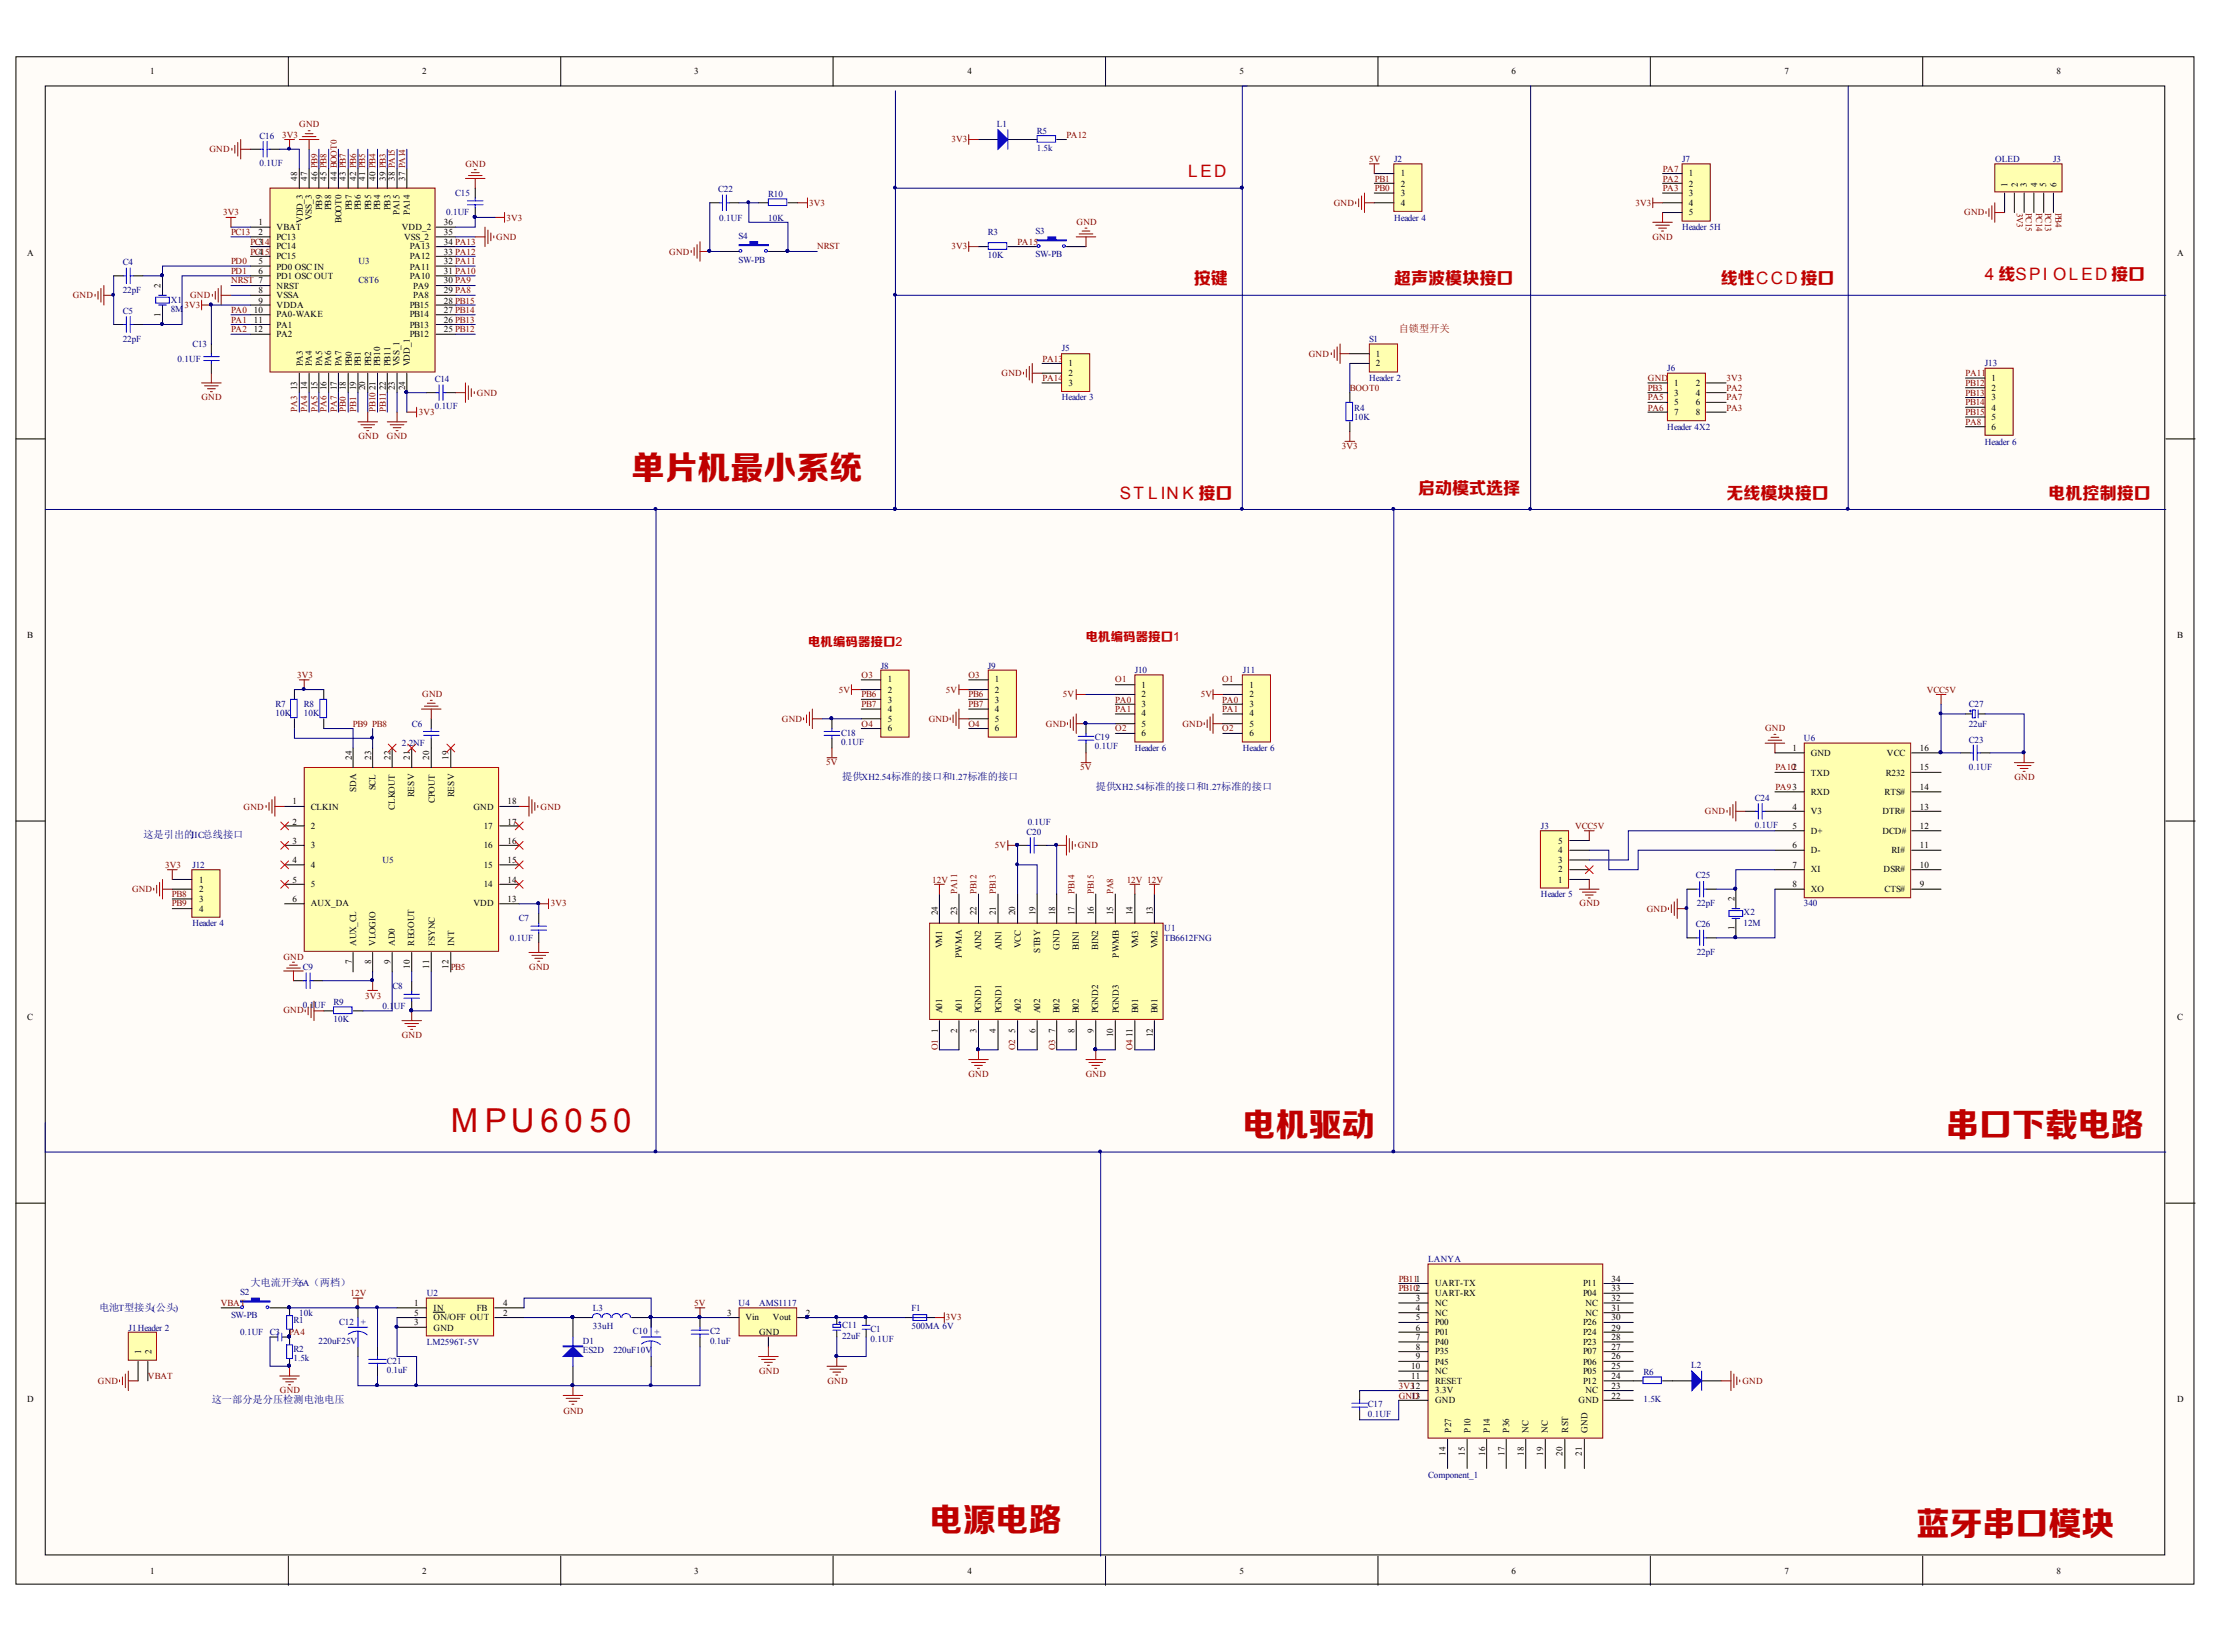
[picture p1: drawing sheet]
<svg xmlns="http://www.w3.org/2000/svg" width="274mm" height="204mm" viewBox="0 0 274 204" stroke-linecap="round" stroke-linejoin="round" font-family="sans-serif">
<defs><g id="words">
<g font-size="4.1" fill="#bf0000">
<text x="78" y="59.1">单片机最小系统</text>
<text x="55.7" y="139.8">M PU 60</text>
<text x="72.8" y="139.8">50</text>
<text x="153.5" y="140.3">电机驱动</text>
<text x="240.4" y="140.3">串口下载电路</text>
<text x="114.9" y="189.1">电源电路</text>
<text x="236.8" y="189.6">蓝牙串口模块</text>
</g>
<g font-size="2.1" fill="#bf0000">
<text x="146.8" y="21.9">L ED</text>
<text x="147.5" y="35.1">按键</text>
<text x="172.2" y="35.1">超声波模块接口</text>
<text x="212.6" y="35.1">线性CCD接口</text>
<text x="245.2" y="34.6">4 线SPI OL ED 接口</text>
<text x="138.3" y="61.7">ST L IN K 接口</text>
<text x="175.2" y="61">启动模式选择</text>
<text x="213.3" y="61.7">无线模块接口</text>
<text x="253.1" y="61.7">电机控制接口</text>
</g>
<g font-size="1.5" fill="#bf0000">
<text x="99.8" y="79.8">电机编码器接口2</text>
<text x="134.1" y="79.2">电机编码器接口1</text>
</g>
<text font-size="1.3" fill="#800000" x="172.8" y="41">自锁型开关</text>
<g font-size="1.3" fill="#000080">
<text x="104" y="96.4">提供</text>
<text x="135.4" y="97.6">提供</text>
<text x="17.7" y="103.5">这是引出的</text>
<text x="12.2" y="161.9">电池</text>
<text x="30.9" y="158.9">大电流开关</text>
<text x="26.2" y="173.3">这一部分是分压检测电池电压</text>
</g>
<g font-size="1.1">
<text x="18.6" y="9.1">1</text>
<text x="52.2" y="9.1">2</text>
<text x="85.8" y="9.1">3</text>
<text x="119.5" y="9.1">4</text>
<text x="153.1" y="9.1">5</text>
<text x="186.7" y="9.1">6</text>
<text x="220.5" y="9.1">7</text>
<text x="254.1" y="9.1">8</text>
<text x="36.7" y="22.3" transform="rotate(-90 36.7 22.3)">48</text>
<text x="38" y="22.3" transform="rotate(-90 38 22.3)">47</text>
<text x="39.2" y="22.3" transform="rotate(-90 39.2 22.3)">46 PB9</text>
<text x="40.4" y="22.3" transform="rotate(-90 40.4 22.3)">45 PB8</text>
<text x="41.6" y="22.3" transform="rotate(-90 41.6 22.3)">44 BOOT0</text>
<text x="42.7" y="22.3" transform="rotate(-90 42.7 22.3)">43 PB7</text>
<text x="44" y="22.3" transform="rotate(-90 44 22.3)">42 PB6</text>
<text x="45.1" y="22.3" transform="rotate(-90 45.1 22.3)">41 PB5</text>
<text x="46.4" y="22.3" transform="rotate(-90 46.4 22.3)">40 PB4</text>
<text x="47.7" y="22.3" transform="rotate(-90 47.7 22.3)">39 PB3</text>
<text x="48.8" y="22.3" transform="rotate(-90 48.8 22.3)">38 PA15</text>
<text x="50.1" y="22.3" transform="rotate(-90 50.1 22.3)">37 PA14</text>
<text x="173.1" y="21.8">1</text>
<text x="173.1" y="23">2</text>
<text x="208.6" y="21.8">1</text>
<text x="208.6" y="23">2</text>
<text x="248" y="23" transform="rotate(-90 248 23)">1</text>
<text x="249.3" y="23" transform="rotate(-90 249.3 23)">2</text>
<text x="250.4" y="23" transform="rotate(-90 250.4 23)">3</text>
<text x="251.7" y="23" transform="rotate(-90 251.7 23)">4</text>
<text x="252.8" y="23" transform="rotate(-90 252.8 23)">5</text>
<text x="254.1" y="23" transform="rotate(-90 254.1 23)">6</text>
<text x="31.9" y="27.8">1</text>
<text x="31.9" y="29.1">2</text>
<text x="34.2" y="28.4">VBAT</text>
<text x="34.2" y="29.6">PC13</text>
<text x="37.4" y="27.5" transform="rotate(-90 37.4 27.5)">VDD_3</text>
<text x="38.5" y="27.1" transform="rotate(-90 38.5 27.1)">VSS_3</text>
<text x="39.8" y="26" transform="rotate(-90 39.8 26)">PB9</text>
<text x="40.9" y="26" transform="rotate(-90 40.9 26)">PB8</text>
<text x="42.2" y="27.5" transform="rotate(-90 42.2 27.5)">BOOT0</text>
<text x="43.4" y="26" transform="rotate(-90 43.4 26)">PB7</text>
<text x="44.6" y="26" transform="rotate(-90 44.6 26)">PB6</text>
<text x="45.8" y="26" transform="rotate(-90 45.8 26)">PB5</text>
<text x="47" y="26" transform="rotate(-90 47 26)">PB4</text>
<text x="48.2" y="26" transform="rotate(-90 48.2 26)">PB3</text>
<text x="49.3" y="26.5" transform="rotate(-90 49.3 26.5)">PA15</text>
<text x="49.6" y="28.4">VDD_2</text>
<text x="49.9" y="29.6">VSS_2</text>
<text x="50.6" y="26.5" transform="rotate(-90 50.6 26.5)">PA14</text>
<text x="54.8" y="29.1">35</text>
<text x="54.8" y="27.8">36</text>
<text x="173.1" y="24.2">3</text>
<text x="173.1" y="25.4">4</text>
<text x="208.6" y="24.2">3</text>
<text x="208.6" y="25.4">4</text>
<text x="208.6" y="26.5">5</text>
<text x="3.4" y="31.6">A</text>
<text x="19.8" y="35.5" transform="rotate(-90 19.8 35.5)">2</text>
<text x="31.9" y="32.6">5</text>
<text x="31.9" y="33.9">6</text>
<text x="34.2" y="30.8">PC14</text>
<text x="34.2" y="32">PC15</text>
<text x="34.2" y="33.3">PD0 OSC IN</text>
<text x="34.2" y="34.4">PD1 OSC OUT</text>
<text x="34.2" y="35.7">NRST</text>
<text x="50.6" y="34.4">PA10</text>
<text x="50.6" y="33.3">PA11</text>
<text x="50.6" y="32">PA12</text>
<text x="50.6" y="30.8">PA13</text>
<text x="51" y="35.7">PA9</text>
<text x="54.8" y="35">30 PA9</text>
<text x="54.8" y="33.9">31 PA10</text>
<text x="54.8" y="32.6">32 PA11</text>
<text x="54.8" y="31.5">33 PA12</text>
<text x="54.8" y="30.2">34 PA13</text>
<text x="269" y="31.6">A</text>
<text x="19.8" y="39.2" transform="rotate(-90 19.8 39.2)">1</text>
<text x="31.4" y="38.6">10</text>
<text x="31.4" y="39.9">11</text>
<text x="31.4" y="41">12</text>
<text x="31.9" y="36.2">8</text>
<text x="31.9" y="37.5">9</text>
<text x="34.2" y="36.8">VSSA</text>
<text x="34.2" y="38.1">VDDA</text>
<text x="34.2" y="39.2">PA0-WAKE</text>
<text x="34.2" y="40.5">PA1</text>
<text x="34.2" y="41.6">PA2</text>
<text x="50.6" y="41.6">PB12</text>
<text x="50.6" y="40.5">PB13</text>
<text x="50.6" y="39.2">PB14</text>
<text x="50.6" y="38.1">PB15</text>
<text x="51" y="36.8">PA8</text>
<text x="54.8" y="41">25 PB12</text>
<text x="54.8" y="39.9">26 PB13</text>
<text x="54.8" y="38.6">27 PB14</text>
<text x="54.8" y="37.5">28 PB15</text>
<text x="54.8" y="36.2">29 PA8</text>
<text x="37.4" y="45.2" transform="rotate(-90 37.4 45.2)">PA3</text>
<text x="38.5" y="45.2" transform="rotate(-90 38.5 45.2)">PA4</text>
<text x="39.8" y="45.2" transform="rotate(-90 39.8 45.2)">PA5</text>
<text x="40.9" y="45.2" transform="rotate(-90 40.9 45.2)">PA6</text>
<text x="42.2" y="45.2" transform="rotate(-90 42.2 45.2)">PA7</text>
<text x="43.4" y="45.2" transform="rotate(-90 43.4 45.2)">PB0</text>
<text x="44.6" y="45.2" transform="rotate(-90 44.6 45.2)">PB1</text>
<text x="45.8" y="45.2" transform="rotate(-90 45.8 45.2)">PB2</text>
<text x="47" y="45.2" transform="rotate(-90 47 45.2)">PB10</text>
<text x="48.2" y="45.2" transform="rotate(-90 48.2 45.2)">PB11</text>
<text x="49.3" y="45.2" transform="rotate(-90 49.3 45.2)">VSS_1</text>
<text x="50.6" y="45.2" transform="rotate(-90 50.6 45.2)">VDD_1</text>
<text x="132" y="45.2">1</text>
<text x="132" y="46.5">2</text>
<text x="132" y="47.6">3</text>
<text x="170" y="44.1">1</text>
<text x="170" y="45.2">2</text>
<text x="206.8" y="47.6">1</text>
<text x="209.5" y="47.6">2</text>
<text x="246" y="47.1">1</text>
<text x="36.7" y="48.2" transform="rotate(-90 36.7 48.2)">13</text>
<text x="38" y="48.2" transform="rotate(-90 38 48.2)">14</text>
<text x="39.2" y="48.2" transform="rotate(-90 39.2 48.2)">15</text>
<text x="40.4" y="48.2" transform="rotate(-90 40.4 48.2)">16</text>
<text x="41.6" y="48.2" transform="rotate(-90 41.6 48.2)">17</text>
<text x="42.7" y="48.2" transform="rotate(-90 42.7 48.2)">18</text>
<text x="44" y="48.2" transform="rotate(-90 44 48.2)">19</text>
<text x="45.1" y="48.2" transform="rotate(-90 45.1 48.2)">20</text>
<text x="46.4" y="48.2" transform="rotate(-90 46.4 48.2)">21</text>
<text x="47.7" y="48.2" transform="rotate(-90 47.7 48.2)">22</text>
<text x="48.8" y="48.2" transform="rotate(-90 48.8 48.2)">23</text>
<text x="50.1" y="48.2" transform="rotate(-90 50.1 48.2)">24</text>
<text x="206.8" y="48.9">3</text>
<text x="206.8" y="50">5</text>
<text x="206.8" y="51.3">7</text>
<text x="209.5" y="48.9">4</text>
<text x="209.5" y="50">6</text>
<text x="209.5" y="51.3">8</text>
<text x="246" y="48.3">2</text>
<text x="246" y="49.4">3</text>
<text x="246" y="50.7">4</text>
<text x="246" y="51.8">5</text>
<text x="246" y="53.1">6</text>
<text x="3.4" y="78.8">B</text>
<text x="269" y="78.8">B</text>
<text x="109.7" y="84.3">1</text>
<text x="109.7" y="85.5">2</text>
<text x="109.7" y="86.8">3</text>
<text x="109.7" y="87.9">4</text>
<text x="109.7" y="89.2">5</text>
<text x="122.9" y="84.3">1</text>
<text x="122.9" y="85.5">2</text>
<text x="122.9" y="86.8">3</text>
<text x="122.9" y="87.9">4</text>
<text x="122.9" y="89.2">5</text>
<text x="141" y="85">1</text>
<text x="141" y="86.1">2</text>
<text x="141" y="87.4">3</text>
<text x="141" y="88.5">4</text>
<text x="141" y="89.8">5</text>
<text x="154.4" y="85">1</text>
<text x="154.4" y="86.1">2</text>
<text x="154.4" y="87.4">3</text>
<text x="154.4" y="88.5">4</text>
<text x="154.4" y="89.8">5</text>
<text x="43.4" y="93.8" transform="rotate(-90 43.4 93.8)">24</text>
<text x="45.8" y="93.8" transform="rotate(-90 45.8 93.8)">23</text>
<text x="48.2" y="93.8" transform="rotate(-90 48.2 93.8)">22</text>
<text x="50.6" y="93.8" transform="rotate(-90 50.6 93.8)">21</text>
<text x="53" y="93.8" transform="rotate(-90 53 93.8)">20</text>
<text x="55.4" y="93.8" transform="rotate(-90 55.4 93.8)">19</text>
<text x="109.7" y="90.3">6</text>
<text x="122.9" y="90.3">6</text>
<text x="141" y="90.9">6</text>
<text x="154.4" y="90.9">6</text>
<text x="221.4" y="92.7">1</text>
<text x="223.7" y="93.4">GND</text>
<text x="223.7" y="95.8">TXD</text>
<text x="233" y="95.8">R232</text>
<text x="233.1" y="93.4">VCC</text>
<text x="237.2" y="95.1">15</text>
<text x="237.2" y="92.7">16</text>
<text x="36.1" y="99.3">1</text>
<text x="36.1" y="101.8">2</text>
<text x="38.4" y="100">CLKIN</text>
<text x="44" y="97.8" transform="rotate(-90 44 97.8)">SDA</text>
<text x="46.4" y="97.6" transform="rotate(-90 46.4 97.6)">SCL</text>
<text x="48.8" y="100" transform="rotate(-90 48.8 100)">CLKOUT</text>
<text x="51.2" y="98.5" transform="rotate(-90 51.2 98.5)">RESV</text>
<text x="53.7" y="99.2" transform="rotate(-90 53.7 99.2)">CPOUT</text>
<text x="56.1" y="98.5" transform="rotate(-90 56.1 98.5)">RESV</text>
<text x="58.5" y="100">GND</text>
<text x="62.7" y="101.8">17</text>
<text x="62.7" y="99.3">18</text>
<text x="221.4" y="100">4</text>
<text x="223.7" y="98.2">RXD</text>
<text x="223.7" y="100.6">V3</text>
<text x="232.5" y="100.6">DTR#</text>
<text x="232.8" y="98.2">RTS#</text>
<text x="237.2" y="100">13</text>
<text x="237.2" y="97.6">14</text>
<text x="36.1" y="104.2">3</text>
<text x="36.1" y="106.6">4</text>
<text x="38.4" y="102.4">2</text>
<text x="38.4" y="104.8">3</text>
<text x="38.4" y="107.2">4</text>
<text x="59.8" y="107.2">15</text>
<text x="59.8" y="104.8">16</text>
<text x="59.8" y="102.4">17</text>
<text x="62.7" y="106.6">15</text>
<text x="62.7" y="104.2">16</text>
<text x="192.5" y="107.7">2</text>
<text x="192.5" y="106.6">3</text>
<text x="192.5" y="105.3">4</text>
<text x="192.5" y="104.2">5</text>
<text x="221.4" y="102.4">5</text>
<text x="221.4" y="104.8">6</text>
<text x="221.4" y="107.2">7</text>
<text x="223.7" y="103">D+</text>
<text x="223.7" y="105.3">D-</text>
<text x="223.7" y="107.7">XI</text>
<text x="232.5" y="103">DCD#</text>
<text x="232.7" y="107.7">DSR#</text>
<text x="233.7" y="105.3">RI#</text>
<text x="237.2" y="107.2">10</text>
<text x="237.2" y="104.8">11</text>
<text x="237.2" y="102.4">12</text>
<text x="24.6" y="109">1</text>
<text x="24.6" y="110.1">2</text>
<text x="24.6" y="111.4">3</text>
<text x="24.6" y="112.6">4</text>
<text x="36.1" y="109">5</text>
<text x="36.1" y="111.4">6</text>
<text x="38.4" y="109.6">5</text>
<text x="38.4" y="111.9">AUX_DA</text>
<text x="58.5" y="111.9">VDD</text>
<text x="59.8" y="109.6">14</text>
<text x="62.7" y="111.4">13</text>
<text x="62.7" y="109">14</text>
<text x="115.8" y="113.1" transform="rotate(-90 115.8 113.1)">24</text>
<text x="118.2" y="113.1" transform="rotate(-90 118.2 113.1)">23</text>
<text x="120.6" y="113.1" transform="rotate(-90 120.6 113.1)">22</text>
<text x="123" y="113.1" transform="rotate(-90 123 113.1)">21</text>
<text x="125.4" y="113.1" transform="rotate(-90 125.4 113.1)">20</text>
<text x="127.9" y="113.1" transform="rotate(-90 127.9 113.1)">19</text>
<text x="130.3" y="113.1" transform="rotate(-90 130.3 113.1)">18</text>
<text x="132.7" y="113.1" transform="rotate(-90 132.7 113.1)">17</text>
<text x="135.1" y="113.1" transform="rotate(-90 135.1 113.1)">16</text>
<text x="137.5" y="113.1" transform="rotate(-90 137.5 113.1)">15</text>
<text x="139.9" y="113.1" transform="rotate(-90 139.9 113.1)">14</text>
<text x="142.4" y="113.1" transform="rotate(-90 142.4 113.1)">13</text>
<text x="192.5" y="109">1</text>
<text x="214.3" y="111.2" transform="rotate(-90 214.3 111.2)">2</text>
<text x="221.4" y="109.6">8</text>
<text x="223.7" y="110.1">XO</text>
<text x="232.8" y="110.1">CTS#</text>
<text x="237.2" y="109.6">9</text>
<text x="43.4" y="119.1" transform="rotate(-90 43.4 119.1)">7</text>
<text x="44" y="116.9" transform="rotate(-90 44 116.9)">AUX_CL</text>
<text x="45.8" y="119.1" transform="rotate(-90 45.8 119.1)">8</text>
<text x="46.4" y="116.9" transform="rotate(-90 46.4 116.9)">VLOGIO</text>
<text x="48.2" y="119.1" transform="rotate(-90 48.2 119.1)">9</text>
<text x="48.8" y="116.9" transform="rotate(-90 48.8 116.9)">AD0</text>
<text x="50.6" y="119.7" transform="rotate(-90 50.6 119.7)">10</text>
<text x="51.2" y="116.9" transform="rotate(-90 51.2 116.9)">REGOUT</text>
<text x="53" y="119.7" transform="rotate(-90 53 119.7)">11</text>
<text x="53.7" y="116.9" transform="rotate(-90 53.7 116.9)">FSYNC</text>
<text x="55.4" y="119.7" transform="rotate(-90 55.4 119.7)">12</text>
<text x="56.1" y="116.9" transform="rotate(-90 56.1 116.9)">INT</text>
<text x="116.4" y="117.1" transform="rotate(-90 116.4 117.1)">VM1</text>
<text x="118.8" y="118.3" transform="rotate(-90 118.8 118.3)">PWMA</text>
<text x="121.2" y="117.3" transform="rotate(-90 121.2 117.3)">AIN2</text>
<text x="123.7" y="117.3" transform="rotate(-90 123.7 117.3)">AIN1</text>
<text x="126.1" y="117.1" transform="rotate(-90 126.1 117.1)">VCC</text>
<text x="128.5" y="117.7" transform="rotate(-90 128.5 117.7)">STBY</text>
<text x="130.9" y="117.3" transform="rotate(-90 130.9 117.3)">GND</text>
<text x="133.3" y="117.3" transform="rotate(-90 133.3 117.3)">BIN1</text>
<text x="135.7" y="117.3" transform="rotate(-90 135.7 117.3)">BIN2</text>
<text x="138.2" y="118.3" transform="rotate(-90 138.2 118.3)">PWMB</text>
<text x="140.6" y="117.1" transform="rotate(-90 140.6 117.1)">VM3</text>
<text x="143" y="117.1" transform="rotate(-90 143 117.1)">VM2</text>
<text x="214.3" y="114.9" transform="rotate(-90 214.3 114.9)">1</text>
<text x="3.4" y="126">C</text>
<text x="116.4" y="125.1" transform="rotate(-90 116.4 125.1)">A01</text>
<text x="118.8" y="125.1" transform="rotate(-90 118.8 125.1)">A01</text>
<text x="121.2" y="125.1" transform="rotate(-90 121.2 125.1)">PGND1</text>
<text x="123.7" y="125.1" transform="rotate(-90 123.7 125.1)">PGND1</text>
<text x="126.1" y="125.1" transform="rotate(-90 126.1 125.1)">A02</text>
<text x="128.5" y="125.1" transform="rotate(-90 128.5 125.1)">A02</text>
<text x="130.9" y="125.1" transform="rotate(-90 130.9 125.1)">B02</text>
<text x="133.3" y="125.1" transform="rotate(-90 133.3 125.1)">B02</text>
<text x="135.7" y="125.1" transform="rotate(-90 135.7 125.1)">PGND2</text>
<text x="138.2" y="125.1" transform="rotate(-90 138.2 125.1)">PGND3</text>
<text x="140.6" y="125.1" transform="rotate(-90 140.6 125.1)">B01</text>
<text x="143" y="125.1" transform="rotate(-90 143 125.1)">B01</text>
<text x="269" y="126">C</text>
<text x="115.8" y="127.5" transform="rotate(-90 115.8 127.5)">1</text>
<text x="118.2" y="127.5" transform="rotate(-90 118.2 127.5)">2</text>
<text x="120.6" y="127.5" transform="rotate(-90 120.6 127.5)">3</text>
<text x="123" y="127.5" transform="rotate(-90 123 127.5)">4</text>
<text x="125.4" y="127.5" transform="rotate(-90 125.4 127.5)">5</text>
<text x="127.9" y="127.5" transform="rotate(-90 127.9 127.5)">6</text>
<text x="130.3" y="127.5" transform="rotate(-90 130.3 127.5)">7</text>
<text x="132.7" y="127.5" transform="rotate(-90 132.7 127.5)">8</text>
<text x="135.1" y="127.5" transform="rotate(-90 135.1 127.5)">9</text>
<text x="137.5" y="128.1" transform="rotate(-90 137.5 128.1)">10</text>
<text x="139.9" y="128.1" transform="rotate(-90 139.9 128.1)">11</text>
<text x="142.4" y="128.1" transform="rotate(-90 142.4 128.1)">12</text>
<text x="51.2" y="161.2">1</text>
<text x="53.6" y="161.9">IN</text>
<text x="58.9" y="161.9">FB</text>
<text x="62.1" y="161.2">4</text>
<text x="174.9" y="160.7">3</text>
<text x="174.9" y="161.9">4</text>
<text x="177.3" y="158.9">UART-TX</text>
<text x="177.3" y="160.1">UART-RX</text>
<text x="177.3" y="161.2">NC</text>
<text x="195.6" y="160.1">P04</text>
<text x="195.6" y="158.9">P11</text>
<text x="195.8" y="161.2">NC</text>
<text x="199.1" y="161.9">31</text>
<text x="199.1" y="160.7">32</text>
<text x="199.1" y="159.4">33</text>
<text x="199.1" y="158.3">34</text>
<text x="17.4" y="167.3" transform="rotate(-90 17.4 167.3)">1</text>
<text x="18.7" y="167.3" transform="rotate(-90 18.7 167.3)">2</text>
<text x="51.2" y="162.5">5</text>
<text x="51.2" y="163.6">3</text>
<text x="53.6" y="163.1">ON/OFF OUT</text>
<text x="53.6" y="164.3">GND</text>
<text x="62.1" y="162.5">2</text>
<text x="89.8" y="162.5">3</text>
<text x="92.1" y="163.1">Vin</text>
<text x="93.8" y="164.9">GND</text>
<text x="95.5" y="163.1">Vout</text>
<text x="99.5" y="162.5">2</text>
<text x="174.9" y="163.1">5</text>
<text x="174.9" y="164.3">6</text>
<text x="174.9" y="165.5">7</text>
<text x="174.9" y="166.7">8</text>
<text x="174.9" y="167.8">9</text>
<text x="177.3" y="162.5">NC</text>
<text x="177.3" y="163.6">P00</text>
<text x="177.3" y="164.9">P01</text>
<text x="177.3" y="166.2">P40</text>
<text x="177.3" y="167.3">P35</text>
<text x="195.6" y="167.3">P07</text>
<text x="195.6" y="166.2">P23</text>
<text x="195.6" y="164.9">P24</text>
<text x="195.6" y="163.6">P26</text>
<text x="195.8" y="162.5">NC</text>
<text x="199.1" y="167.8">26</text>
<text x="199.1" y="166.7">27</text>
<text x="199.1" y="165.5">28</text>
<text x="199.1" y="164.3">29</text>
<text x="199.1" y="163.1">30</text>
<text x="3.4" y="173.2">D</text>
<text x="174.3" y="169.1">10</text>
<text x="174.3" y="170.4">11</text>
<text x="177.3" y="168.5">P45</text>
<text x="177.3" y="169.7">NC</text>
<text x="177.3" y="170.9">RESET</text>
<text x="177.3" y="172.1">3.3V</text>
<text x="177.3" y="173.3">GND</text>
<text x="195" y="173.3">GND</text>
<text x="195.6" y="170.9">P12</text>
<text x="195.6" y="169.7">P05</text>
<text x="195.6" y="168.5">P06</text>
<text x="195.8" y="172.1">NC</text>
<text x="199.1" y="172.8">22</text>
<text x="199.1" y="171.5">23</text>
<text x="199.1" y="170.4">24</text>
<text x="199.1" y="169.1">25</text>
<text x="269" y="173.2">D</text>
<text x="178.6" y="179.8" transform="rotate(-90 178.6 179.8)">14</text>
<text x="179.3" y="177" transform="rotate(-90 179.3 177)">P27</text>
<text x="180.9" y="179.8" transform="rotate(-90 180.9 179.8)">15</text>
<text x="181.6" y="177" transform="rotate(-90 181.6 177)">P10</text>
<text x="183.5" y="179.8" transform="rotate(-90 183.5 179.8)">16</text>
<text x="184" y="177" transform="rotate(-90 184 177)">P14</text>
<text x="185.9" y="179.8" transform="rotate(-90 185.9 179.8)">17</text>
<text x="186.4" y="177" transform="rotate(-90 186.4 177)">P36</text>
<text x="188.3" y="179.8" transform="rotate(-90 188.3 179.8)">18</text>
<text x="188.8" y="177" transform="rotate(-90 188.8 177)">NC</text>
<text x="190.6" y="179.8" transform="rotate(-90 190.6 179.8)">19</text>
<text x="191.2" y="177" transform="rotate(-90 191.2 177)">NC</text>
<text x="193" y="179.8" transform="rotate(-90 193 179.8)">20</text>
<text x="193.7" y="177" transform="rotate(-90 193.7 177)">RST</text>
<text x="195.4" y="179.8" transform="rotate(-90 195.4 179.8)">21</text>
<text x="196.1" y="177" transform="rotate(-90 196.1 177)">GND</text>
<text x="18.6" y="194.4">1</text>
<text x="52.2" y="194.4">2</text>
<text x="85.8" y="194.4">3</text>
<text x="119.5" y="194.4">4</text>
<text x="153.1" y="194.4">5</text>
<text x="186.7" y="194.4">6</text>
<text x="220.5" y="194.4">7</text>
<text x="254.1" y="194.4">8</text>
</g>
<g font-size="1.1" fill="#000080">
<text x="32.1" y="17.1">C16</text>
<text x="123.2" y="15.7">L1</text>
<text x="128.1" y="16.6">R5</text>
<text x="32.1" y="20.5">0.1UF</text>
<text x="88.7" y="23.7">C22</text>
<text x="128.1" y="18.7">1.5k</text>
<text x="172.2" y="19.9">J2</text>
<text x="207.8" y="19.9">J7</text>
<text x="246.5" y="19.9">OLED</text>
<text x="253.6" y="19.9">J3</text>
<text x="55.1" y="26.5">0.1UF</text>
<text x="56.2" y="24.2">C15</text>
<text x="88.9" y="27.3">0.1UF</text>
<text x="91.2" y="29.5">S4</text>
<text x="94.9" y="27.3">10K</text>
<text x="94.9" y="24.3">R10</text>
<text x="122" y="29.1">R3</text>
<text x="127.9" y="28.9">S3</text>
<text x="172.2" y="27.3">Header 4</text>
<text x="207.8" y="28.4">Header 5H</text>
<text x="15.2" y="32.7">C4</text>
<text x="44.3" y="32.6">U3</text>
<text x="44.3" y="35">C8T6</text>
<text x="91.2" y="32.4">SW-PB</text>
<text x="122" y="31.9">10K</text>
<text x="127.9" y="31.7">SW-PB</text>
<text x="15.2" y="36.2">22pF</text>
<text x="15.2" y="38.8">C5</text>
<text x="21.1" y="37.4">X1</text>
<text x="21.1" y="38.5">8M</text>
<text x="15.2" y="42.3">22pF</text>
<text x="21.9" y="44.7">0.1UF</text>
<text x="23.8" y="42.8">C13</text>
<text x="53.7" y="47.2">C14</text>
<text x="131.2" y="43.4">J5</text>
<text x="169.1" y="42.3">S1</text>
<text x="169.1" y="47.1">Header 2</text>
<text x="206" y="45.8">J6</text>
<text x="245.2" y="45.2">J13</text>
<text x="53.7" y="50.6">0.1UF</text>
<text x="131.2" y="49.4">Header 3</text>
<text x="167.3" y="51.8">10K</text>
<text x="167.3" y="50.7">R4</text>
<text x="206" y="53.1">Header 4X2</text>
<text x="245.2" y="54.9">Header 6</text>
<text x="108.8" y="82.6">J8</text>
<text x="122" y="82.6">J9</text>
<text x="140.2" y="83.2">J10</text>
<text x="153.5" y="83.2">J11</text>
<text x="34" y="88.5">10K</text>
<text x="34" y="87.4">R7</text>
<text x="37.5" y="88.5">10K</text>
<text x="37.5" y="87.4">R8</text>
<text x="50.9" y="89.8">C6</text>
<text x="243.2" y="89.8">22uF</text>
<text x="243.2" y="87.4">C27</text>
<text x="49.6" y="92.1">2.2NF</text>
<text x="103.9" y="92">0.1UF</text>
<text x="103.9" y="90.9">C18</text>
<text x="135.3" y="92.6">0.1UF</text>
<text x="135.3" y="91.4">C19</text>
<text x="140.2" y="92.7">Header 6</text>
<text x="153.5" y="92.7">Header 6</text>
<text x="222.8" y="91.6">U6</text>
<text x="243.2" y="95.1">0.1UF</text>
<text x="243.2" y="91.7">C23</text>
<text x="106.4" y="96.4">XH2.54标准的接口和1.27标准的接口</text>
<text x="127" y="101.8">0.1UF</text>
<text x="137.8" y="97.6">XH2.54标准的接口和1.27标准的接口</text>
<text x="216.8" y="98.9">C24</text>
<text x="23.6" y="103.5">IIC总线接口</text>
<text x="23.8" y="107.2">J12</text>
<text x="47.2" y="106.6">U5</text>
<text x="126.8" y="103.1">C20</text>
<text x="190.4" y="102.4">J3</text>
<text x="216.8" y="102.3">0.1UF</text>
<text x="64.1" y="113.8">C7</text>
<text x="190.4" y="110.8">Header 5</text>
<text x="209.5" y="108.4">C25</text>
<text x="209.6" y="111.9">22pF</text>
<text x="215.4" y="113.1">X2</text>
<text x="222.8" y="111.9">340</text>
<text x="23.8" y="114.3">Header 4</text>
<text x="37.4" y="119.8">C9</text>
<text x="63" y="116.2">0.1UF</text>
<text x="143.8" y="115">U1</text>
<text x="143.8" y="116.2">TB6612FNG</text>
<text x="209.5" y="114.5">C26</text>
<text x="209.6" y="118">22pF</text>
<text x="215.4" y="114.3">12M</text>
<text x="37.4" y="124.4">0.1UF</text>
<text x="41.2" y="124.2">R9</text>
<text x="47.2" y="124.6">0.1UF</text>
<text x="48.5" y="122.2">C8</text>
<text x="41.2" y="126.3">10K</text>
<text x="176.4" y="155.9">LANYA</text>
<text x="14.6" y="161.9">T型接头(公头)</text>
<text x="29.7" y="160">S2</text>
<text x="37" y="158.9">6A（两档）</text>
<text x="52.7" y="160.1">U2</text>
<text x="73.2" y="161.9">L3</text>
<text x="91.2" y="161.2">U4</text>
<text x="93.8" y="161.2">AMS1117</text>
<text x="112.6" y="161.9">F1</text>
<text x="15.9" y="164.3">J1Header 2</text>
<text x="28.5" y="162.8">SW-PB</text>
<text x="29.7" y="164.9">0.1UF C3</text>
<text x="36.3" y="163.3">R1</text>
<text x="36.3" y="167">R2</text>
<text x="37" y="162.5">10k</text>
<text x="39.4" y="166">220uF25V</text>
<text x="41.9" y="163.6">C12</text>
<text x="44.6" y="163.6">+</text>
<text x="52.7" y="166.2">LM2596T-5V</text>
<text x="72" y="166">D1</text>
<text x="72" y="167.1">ES2D</text>
<text x="73.2" y="164.2">33uH</text>
<text x="75.8" y="167.1">220uF10V</text>
<text x="78.2" y="164.8">C10</text>
<text x="80.8" y="164.9">+</text>
<text x="87.7" y="164.8">C2</text>
<text x="87.7" y="166">0.1uF</text>
<text x="104" y="165.3">22uF</text>
<text x="104" y="164.1">C11</text>
<text x="107.6" y="165.7">0.1UF</text>
<text x="107.6" y="164.5">C1</text>
<text x="112.6" y="164.2">500MA 6V</text>
<text x="36.3" y="168.1">1.5k</text>
<text x="47.8" y="168.4">C21</text>
<text x="47.8" y="169.5">0.1uF</text>
<text x="169" y="173.7">C17</text>
<text x="203" y="173.2">1.5K</text>
<text x="203" y="169.8">R6</text>
<text x="208.9" y="169">L2</text>
<text x="169" y="175">0.1UF</text>
<text x="176.4" y="182.6">Component_1</text>
</g>
<g font-size="1.1" fill="#800000">
<text x="34.9" y="17">3V3</text>
<text x="37" y="15.7">GND</text>
<text x="117.5" y="17.6">3V3</text>
<text x="131.7" y="17">PA12</text>
<text x="25.9" y="18.8">GND</text>
<text x="57.5" y="20.7">GND</text>
<text x="169.1" y="19.9">5V</text>
<text x="169.8" y="22.5">PB1</text>
<text x="169.8" y="23.6">PB0</text>
<text x="205.4" y="21.2">PA7</text>
<text x="205.4" y="22.5">PA2</text>
<text x="205.4" y="23.6">PA3</text>
<text x="27.6" y="26.5">3V3</text>
<text x="28.5" y="29.1">PC13</text>
<text x="61.3" y="29.6">GND</text>
<text x="62.6" y="27.3">3V3</text>
<text x="100" y="25.4">3V3</text>
<text x="133" y="27.8">GND</text>
<text x="164.8" y="25.4">GND</text>
<text x="202" y="25.4">3V3</text>
<text x="204.1" y="29.6">GND</text>
<text x="242.7" y="26.5">GND</text>
<text x="249.1" y="26.3" transform="rotate(90 249.1 26.3)">3V3</text>
<text x="250.3" y="26.3" transform="rotate(90 250.3 26.3)">PC15</text>
<text x="251.5" y="26.3" transform="rotate(90 251.5 26.3)">PC14</text>
<text x="252.6" y="26.3" transform="rotate(90 252.6 26.3)">PC13</text>
<text x="253.9" y="26.3" transform="rotate(90 253.9 26.3)">PB4</text>
<text x="28.5" y="32.6">PD0</text>
<text x="28.5" y="33.9">PD1</text>
<text x="28.5" y="35">NRST 7</text>
<text x="30.9" y="30.2">PC314</text>
<text x="30.9" y="31.5">PC415</text>
<text x="82.7" y="31.5">GND</text>
<text x="100.9" y="30.8">NRST</text>
<text x="117.5" y="30.8">3V3</text>
<text x="125.7" y="30.2">PA15</text>
<text x="9" y="36.8">GND</text>
<text x="22.8" y="38.1">3V3</text>
<text x="23.5" y="36.8">GND</text>
<text x="28.5" y="38.6">PA0</text>
<text x="28.5" y="39.9">PA1</text>
<text x="28.5" y="41">PA2</text>
<text x="123.7" y="46.5">GND</text>
<text x="128.8" y="47.1">PA14</text>
<text x="128.8" y="44.7">PA13</text>
<text x="161.7" y="44.1">GND</text>
<text x="203.6" y="47.1">GND</text>
<text x="213.3" y="47.1">3V3</text>
<text x="242.8" y="46.5">PA11</text>
<text x="242.8" y="47.6">PB12</text>
<text x="24.9" y="49.4">GND</text>
<text x="36.7" y="50.8" transform="rotate(-90 36.7 50.8)">PA3</text>
<text x="38" y="50.8" transform="rotate(-90 38 50.8)">PA4</text>
<text x="39.2" y="50.8" transform="rotate(-90 39.2 50.8)">PA5</text>
<text x="40.4" y="50.8" transform="rotate(-90 40.4 50.8)">PA6</text>
<text x="41.6" y="50.8" transform="rotate(-90 41.6 50.8)">PA7</text>
<text x="42.7" y="50.8" transform="rotate(-90 42.7 50.8)">PB0</text>
<text x="44" y="50.8" transform="rotate(-90 44 50.8)">PB1</text>
<text x="46.4" y="50.8" transform="rotate(-90 46.4 50.8)">PB10</text>
<text x="47.7" y="50.8" transform="rotate(-90 47.7 50.8)">PB11</text>
<text x="51.7" y="51.3">3V3</text>
<text x="58.9" y="48.9">GND</text>
<text x="166.7" y="48.3">BOOT0</text>
<text x="203.6" y="49.4">PA5</text>
<text x="203.6" y="50.7">PA6</text>
<text x="203.6" y="48.3">PB3</text>
<text x="213.3" y="49.4">PA7</text>
<text x="213.3" y="48.3">PA2</text>
<text x="213.3" y="50.7">PA3</text>
<text x="242.8" y="51.3">PB15</text>
<text x="242.8" y="50">PB14</text>
<text x="242.8" y="48.9">PB13</text>
<text x="242.8" y="52.5">PA8</text>
<text x="44.3" y="54.2">GND</text>
<text x="47.8" y="54.2">GND</text>
<text x="165.8" y="55.5">3V3</text>
<text x="36.7" y="83.7">3V3</text>
<text x="106.4" y="83.7">O3</text>
<text x="119.6" y="83.7">O3</text>
<text x="43.6" y="89.8">PB9 PB8</text>
<text x="52.2" y="86.1">GND</text>
<text x="96.6" y="89.2">GND</text>
<text x="103.6" y="85.5">5V</text>
<text x="106.4" y="89.8">O4</text>
<text x="106.4" y="86.1">PB6</text>
<text x="106.4" y="87.4">PB7</text>
<text x="114.7" y="89.2">GND</text>
<text x="116.8" y="85.5">5V</text>
<text x="119.6" y="86.1">PB6</text>
<text x="119.6" y="87.4">PB7</text>
<text x="119.6" y="89.8">O4</text>
<text x="129.2" y="89.8">GND</text>
<text x="131.3" y="86.1">5V</text>
<text x="137.8" y="86.8">PA0</text>
<text x="137.8" y="87.9">PA1</text>
<text x="137.8" y="84.3">O1</text>
<text x="146.1" y="89.8">GND</text>
<text x="148.3" y="86.1">5V</text>
<text x="151" y="84.3">O1</text>
<text x="151" y="86.8">PA0</text>
<text x="151" y="87.9">PA1</text>
<text x="238" y="85.5">VCC5V</text>
<text x="102.1" y="94.5">5V</text>
<text x="133.4" y="95.1">5V</text>
<text x="137.8" y="90.3">O2</text>
<text x="151" y="90.3">O2</text>
<text x="218.1" y="90.3">GND</text>
<text x="219.3" y="95.1">PA102</text>
<text x="30.1" y="100">GND</text>
<text x="66.8" y="100">GND</text>
<text x="210.6" y="100.6">GND</text>
<text x="219.3" y="97.6">PA93</text>
<text x="248.9" y="96.4">GND</text>
<text x="20.4" y="107.2">3V3</text>
<text x="122.9" y="104.8">5V</text>
<text x="133.1" y="104.8">GND</text>
<text x="194.6" y="102.4">VCC5V</text>
<text x="16.3" y="110.1">GND</text>
<text x="21.2" y="110.8">PB8</text>
<text x="21.2" y="111.9">PB9</text>
<text x="68" y="111.9">3V3</text>
<text x="115.1" y="109">12V</text>
<text x="118.2" y="110.4" transform="rotate(-90 118.2 110.4)">PA11</text>
<text x="120.6" y="110.4" transform="rotate(-90 120.6 110.4)">PB12</text>
<text x="123" y="110.4" transform="rotate(-90 123 110.4)">PB13</text>
<text x="132.7" y="110.4" transform="rotate(-90 132.7 110.4)">PB14</text>
<text x="135.1" y="110.4" transform="rotate(-90 135.1 110.4)">PB15</text>
<text x="137.5" y="110.4" transform="rotate(-90 137.5 110.4)">PA8</text>
<text x="139.2" y="109">12V 12V</text>
<text x="195.1" y="111.9">GND</text>
<text x="203.4" y="112.6">GND</text>
<text x="35" y="118.5">GND</text>
<text x="55.7" y="119.8">PB5</text>
<text x="65.4" y="119.8">GND</text>
<text x="35" y="125.1">GND</text>
<text x="45.1" y="123.3">3V3</text>
<text x="49.6" y="128.2">GND</text>
<text x="115.8" y="129.6" transform="rotate(-90 115.8 129.6)">O1</text>
<text x="125.4" y="129.6" transform="rotate(-90 125.4 129.6)">O2</text>
<text x="130.3" y="129.6" transform="rotate(-90 130.3 129.6)">O3</text>
<text x="139.9" y="129.6" transform="rotate(-90 139.9 129.6)">O4</text>
<text x="119.6" y="133">GND</text>
<text x="134.1" y="133">GND</text>
<text x="27.3" y="161.2">VBAT</text>
<text x="43.3" y="160.1">12V</text>
<text x="85.8" y="161.2">5V</text>
<text x="172.8" y="158.3">PB111</text>
<text x="172.8" y="159.4">PB102</text>
<text x="35.7" y="164.9">PA4</text>
<text x="116.8" y="163.1">3V3</text>
<text x="12.1" y="170.9">GND</text>
<text x="18.3" y="170.4">VBAT</text>
<text x="34.6" y="172.1">GND</text>
<text x="93.8" y="169.7">GND</text>
<text x="102.2" y="170.9">GND</text>
<text x="172.8" y="171.5">3V312</text>
<text x="172.8" y="172.8">GN13</text>
<text x="174.5" y="172.8">D</text>
<text x="215.2" y="170.9">GND</text>
<text x="69.6" y="174.6">GND</text>
</g>
</g></defs>
<g fill="#fffcf8" stroke="#000" stroke-width=".12">
<path d="M2 7h269v188.6h-269z"/>
<path d="M5.6 10.6h261.8v181.4h-261.8z"/>
</g>
<g fill="none" stroke="#000" stroke-width=".12">
<path d="M35.6 7v3.6M69.3 7v3.6M102.9 7v3.6M136.6 7v3.6M170.2 7v3.6M203.9 7v3.6M237.5 7v3.6M2 54.2h3.6M267.6 54.2h3.6M2 101.4h3.6M267.6 101.4h3.6M2 148.6h3.6"/>
<path d="M267.6 148.6h3.6M35.6 192.2v3.6M69.3 192.2v3.6M102.9 192.2v3.6M136.6 192.2v3.6M170.2 192.2v3.6M203.9 192.2v3.6M237.5 192.2v3.6"/>
</g>
<path d="M33.4 23.2h20.3v22.7h-20.3z" fill="#ffffb0" stroke="#800000" stroke-width=".12"/>
<g fill="none" stroke="#000" stroke-width=".12">
<path d="M14 34.1h1.2M16.5 34.1h1.2M20.1 34.1v2.4M20.1 37.7v2.4M30.9 28.1h2.5M30.9 29.3h2.5M30.9 30.5h2.5M30.9 31.7h2.5M30.9 32.9h2.5M30.9 34.1h2.5M30.9 35.3h2.5M30.9 36.5h2.5"/>
<path d="M30.9 37.7h2.5M30.9 38.9h2.5M37 20.8v2.4M38.2 20.8v2.4M39.4 20.8v2.4M40.6 20.8v2.4M41.8 20.8v2.4M43 20.8v2.4M44.2 20.8v2.4M45.4 20.8v2.4M46.6 20.8v2.4M47.8 20.8v2.4"/>
<path d="M49 20.8v2.4M50.3 20.8v2.4M53.9 28.1h2.4M53.9 29.3h2.4M53.9 30.5h2.4M53.9 31.7h2.4M53.9 32.9h2.4M53.9 34.1h2.4M53.9 35.3h2.4M53.9 36.5h2.4M53.9 37.7h2.4M53.9 38.9h2.4"/>
<path d="M14 40.1h1.2M16.5 40.1h1.2M30.9 40.1h2.5M30.9 41.3h2.5M37 46.1v2.4M38.2 46.1v2.4M39.4 46.1v2.4M40.6 46.1v2.4M41.8 46.1v2.4M43 46.1v2.4M44.2 46.1v2.4M45.4 46.1v2.4"/>
<path d="M46.6 46.1v2.4M47.8 46.1v2.4M49 46.1v2.4M50.3 46.1v2.4M53.9 40.1h2.4M53.9 41.3h2.4"/>
</g>
<g fill="#000080" stroke="#000080" stroke-width=".12">
<circle cx="50.2" cy="48.4" r=".17"/>
<circle cx="20" cy="40" r=".17"/>
<circle cx="20" cy="34" r=".17"/>
<circle cx="14" cy="36.4" r=".17"/>
<circle cx="26" cy="37.6" r=".17"/>
<circle cx="35.7" cy="18.4" r=".17"/>
</g>
<g fill="none" stroke="#000080" stroke-width=".12">
<path d="M38.2 18.4v2.4M39.4 18.4v2.4M40.6 18.4v2.4M41.8 18.4v2.4M43 18.4v2.4M44.2 18.4v2.4M45.4 18.4v2.4M46.6 18.4v2.4M47.8 18.4v2.4M49 18.4v2.4M50.3 18.4v2.4M14 34.1v6"/>
<path d="M28.5 28.1h2.4M28.5 29.3h2.4M28.5 35.3h2.4M28.5 36.5h2.4M28.5 38.9h2.4M30.9 34.1h-8.4v6h-4.8M56.3 29.3h2.4M56.3 35.3h2.4M56.3 36.5h2.4M56.3 38.9h2.4M56.3 37.7h2.4M56.3 34.1h2.4"/>
<path d="M56.3 32.9h2.4M56.3 31.7h2.4M56.3 30.5h2.4M28.5 40.1h2.4M28.5 41.3h2.4M37 48.5v2.4M38.2 48.5v2.4M39.4 48.5v2.4M40.6 48.5v2.4M41.8 48.5v2.4M43 48.5v2.4M44.2 48.5v2.4"/>
<path d="M45.4 48.5v2.4M46.6 48.5v2.4M47.8 48.5v2.4M49 48.5v2.4M56.3 40.1h2.4M56.3 41.3h2.4"/>
</g>
<path d="M15.2 34.1h.4M15.6 33.1v1.9M15.6 39.1v1.9M16.1 33.1v1.9M16.1 39.1v1.9M16.1 34.1h.4M19.2 36.7h1.7v.7h-1.7zM19.6 36.5h1M19.6 37.7h1M15.2 40.1h.4M16.1 40.1h.4" fill="none" stroke="#00f" stroke-width=".12"/>
<g fill="none" stroke="#800000" stroke-width=".12">
<path d="M35.2 17.2h1.2M35.8 17.2v1.2M37 17.2h2.4M37.3 16.9h1.7M37.7 16.5h1M38.1 16.1h.2M38.2 17.2v1.2M11.7 36.3v.3M12.1 36v1M12.5 35.6v1.7M12.8 35.3v2.4M12.8 36.5h1.2"/>
<path d="M24.9 37.1v1.2M24.9 37.7h1.2M26.2 36.3v.3M26.6 36v1M27 35.6v1.7M27.3 36.5h1.2M27.3 35.3v2.4M58.7 29.3h1.2M59.9 28.1v2.4M60.3 28.4v1.7M60.6 28.8v.9M61 29.1v.3"/>
<path d="M61.1 26.9h1.2M62.3 26.2v1.3M44.2 52.1h2.4M44.6 52.5h1.7M44.9 52.8h1M45.3 53.2h.2M45.4 50.9v1.2M47.8 52.1h2.5M48.2 52.5h1.7M48.6 52.8h.9M48.9 53.2h.3M49 50.9v1.2"/>
<path d="M50.3 50.9h1.2M51.5 50.3v1.2M164.5 43.6v.2M164.8 43.2v1M165.2 42.8v1.7M165.5 42.5v2.4M165.5 43.7h1.3"/>
</g>
<path d="M169.2 42.5h3.4v3.4h-3.4z" fill="#ffffb0" stroke="#800000" stroke-width=".12"/>
<path d="M120.9 17.2h2.4M124.5 17.2h3.6M130.5 17.2h1.2M120.9 30.5h1.2M124.5 30.5h3.6M131.7 30.5h2.5M166.8 43.7h2.4M166.8 44.9h2.4M166.8 48.5v1.2M166.8 52.1v1.2" fill="none" stroke="#000" stroke-width=".12"/>
<path d="M166.8 44.9v3.6" fill="none" stroke="#000080" stroke-width=".12"/>
<g fill="none" stroke="#00f" stroke-width=".12">
<path d="M124.5 16v2.4M128.1 16.7h2.3v.9h-2.3zM122.1 30h2.3v.8h-2.3zM166.3 49.7h.8v2.3h-.8z"/>
<circle cx="128.3" cy="30.4" r=".17"/>
<circle cx="131.4" cy="30.4" r=".17"/>
</g>
<path d="M119.7 29.9v1.2M119.7 30.5h1.2M133 29.3h2.4M133.3 28.9h1.7M133.7 28.5h.9M134 28.2h.3M134.2 29.3v1.2M166.2 54.5h1.2M166.8 53.3v1.2" fill="none" stroke="#800000" stroke-width=".12"/>
<g fill="#00f" stroke="#00f" stroke-width=".12">
<path d="M123.3 16l1.2 1.2-1.2 1.2z"/>
<path d="M128.1 29.6h1.4v-.3h.9v.3h1.3v.1h-3.6z" fill-rule="evenodd"/>
</g>
<path d="M37.6 94.8h24v22.7h-24z" fill="#ffffb0" stroke="#800000" stroke-width=".12"/>
<g fill="none" stroke="#000" stroke-width=".12">
<path d="M35.2 99.6h2.4M36.4 85.2v1.2M36.4 88.8v1.2M40 85.2v1.2M40 88.8v1.2M43.6 92.4v2.4M46 92.4v2.4M48.4 92.4v2.4M50.9 92.4v2.4M53.3 88.8v1.2M53.3 91.2v3.6M55.7 92.4v2.4"/>
<path d="M61.7 99.6h2.4M35.2 102h2.4M35.2 104.4h2.4M35.2 106.8h2.4M35.2 109.2h2.4M35.2 111.6h2.4M43.6 117.6v2.4M46 117.6v2.4M48.4 117.6v2.4M50.9 117.6v2.4M53.3 117.6v2.4M55.7 117.6v2.4"/>
<path d="M61.7 102h2.4M61.7 104.4h2.4M61.7 106.8h2.4M61.7 109.2h2.4M61.7 111.6h2.4M66.6 112.8v1.2M66.6 115.2v1.2M36.3 121.1h1.2M38.7 121.1h1.2M40 124.8h1.2M43.6 124.8h1.2M50.9 121.2v1.2"/>
<path d="M50.9 123.6v1.2"/>
</g>
<g fill="none" stroke="#f00" stroke-width=".12">
<path d="M48 91.9l.9 1M48.9 91.9l-.9 1M50.4 91.9l.9 1M51.3 91.9l-.9 1M55.2 91.9l1 1M56.2 91.9l-1 1M34.7 101.5l.9 1M34.7 103.9l.9 1M34.7 106.3l.9 1M34.7 108.7l.9 1M35.6 101.5l-.9 1M35.6 103.9l-.9 1"/>
<path d="M35.6 106.3l-.9 1M35.6 108.7l-.9 1M63.7 108.7l.9 1M63.7 106.3l.9 1M63.7 103.9l.9 1M63.7 101.5l.9 1M64.6 108.7l-.9 1M64.6 106.3l-.9 1M64.6 103.9l-.9 1M64.6 101.5l-.9 1"/>
</g>
<g fill="none" stroke="#800000" stroke-width=".12">
<path d="M32.9 99.5v.2M33.2 99.1v1M33.6 98.8v1.6M34 99.6h1.2M34 98.4v2.4M37 84h1.2M37.6 84v1.2M52.1 87.6h2.4M52.4 87.2h1.7M52.8 86.9h1M53.2 86.5h.2M53.3 87.6v1.2"/>
<path d="M64.1 99.6h1.2M65.3 98.4v2.4M65.7 98.8v1.6M66.1 99.1v1M66.4 99.5v.2M35 119.9h2.5M35.4 119.6h1.7M35.8 119.2h.9M36.1 118.8h.3M36.3 119.9v1.2M65.3 117.6h2.5M65.7 118h1.7"/>
<path d="M66.1 118.4h.9M66.4 118.7h.3M66.6 111.6h1.2M66.6 116.4v1.2M67.8 111v1.2M37.7 124.7v.3M38.1 124.4v.9M38.4 124v1.7M38.8 123.6v2.5M38.8 124.8h1.2M45.4 122.3h1.2M46 121.1v1.2"/>
<path d="M49.7 126.1h2.4M50 126.4h1.7M50.4 126.8h.9M50.7 127.1h.3M50.9 124.8v1.3"/>
</g>
<g fill="#000080" stroke="#000080" stroke-width=".12">
<circle cx="46" cy="121" r=".17"/>
<circle cx="50.8" cy="124.8" r=".17"/>
<circle cx="66.5" cy="111.5" r=".17"/>
<circle cx="37.5" cy="85.1" r=".17"/>
<circle cx="46" cy="91.1" r=".17"/>
</g>
<g fill="none" stroke="#00f" stroke-width=".12">
<path d="M35.9 86.4h.8v2.2h-.8zM39.5 86.4h.8v2.2h-.8zM52.3 90.3h1.9M52.3 90.8h1.9M53.3 90v.3M53.3 90.8v.4M65.6 114.4h1.9M65.6 114.9h1.9M66.6 114v.4M66.6 114.9v.3M37.5 121.1h.3M37.8 120.2v1.9"/>
<path d="M38.3 120.2v1.9M38.3 121.1h.4M41.2 124.4h2.3v.8h-2.3zM49.9 122.8h1.9M49.9 123.3h1.9M50.9 122.4v.4M50.9 123.3v.3"/>
</g>
<path d="M36.4 90v1.2h9.6M36.4 85.2h3.6M40 90h3.6v2.4M46 90v2.4M48.4 120v4.8h-3.6M50.9 120v1.2M53.3 120v4.8h-2.4" fill="none" stroke="#000080" stroke-width=".12"/>
<path d="M206 46.1h4.7v5.9h-4.7z" fill="#ffffb0" stroke="#800000" stroke-width=".12"/>
<path d="M203.6 47.3h2.4M203.6 48.5h2.4M203.6 49.7h2.4M203.6 50.9h2.4M210.8 47.3h2.4M210.8 48.5h2.4M210.8 49.7h2.4M210.8 50.9h2.4" fill="none" stroke="#000" stroke-width=".12"/>
<path d="M172.2 20.2h3.5v5.9h-3.5z" fill="#ffffb0" stroke="#800000" stroke-width=".12"/>
<path d="M169.8 21.4h2.4M169.8 22.6h2.4M169.8 23.8h2.4M169.8 25h2.4M103.4 162.7v.8M103.4 164.3v.8M107 162.7v.9M107 164.2v.9" fill="none" stroke="#000" stroke-width=".12"/>
<g fill="none" stroke="#800000" stroke-width=".12">
<path d="M167.5 24.9v.3M167.8 24.6v.9M168.2 24.2v1.7M168.6 23.8v2.4M168.6 25h1.2M169.2 20.2h1.2M169.8 20.2v1.2M102.2 168.7h2.4M102.5 169.1h1.7M102.9 169.5h1M103.3 169.8h.2M103.4 167.5v1.2"/>
<path d="M115.4 162.7h1.3M116.7 162.1v1.2"/>
</g>
<g fill="#000080" stroke="#000080" stroke-width=".12">
<circle cx="103.3" cy="162.7" r=".17"/>
<circle cx="106.9" cy="162.7" r=".17"/>
<circle cx="103.3" cy="167.5" r=".17"/>
</g>
<path d="M102.9 163.6h1v.3h-1zM102.9 164.3h1M103.6 163.3h.3M103.7 163.2v.2M106.5 164.2h1M106.5 163.7h1" fill="none" stroke="#00f" stroke-width=".12"/>
<path d="M91.3 161.5h7.1v3.5h-7.1z" fill="#ffffb0" stroke="#800000" stroke-width=".12"/>
<path d="M90.1 162.7h1.2M94.9 165.1v1.2M98.5 162.7h1.3M111.8 162.7h.9M114.5 162.7h.9" fill="none" stroke="#000" stroke-width=".12"/>
<g fill="#000080" stroke="#000080" stroke-width=".12">
<circle cx="99.7" cy="162.7" r=".17"/>
<circle cx="86.4" cy="162.7" r=".17"/>
</g>
<path d="M85.9 161.5h1.2M86.5 161.5v1.2M93.7 167.5h2.4M94.1 167.9h1.7M94.4 168.3h1M94.8 168.6h.2M94.9 166.3v1.2" fill="none" stroke="#800000" stroke-width=".12"/>
<path d="M99.8 162.7h12" fill="none" stroke="#000080" stroke-width=".12"/>
<path d="M112.8 162.4h1.7v.7h-1.7zM112.8 162.7h1.7" fill="none" stroke="#00f" stroke-width=".12"/>
<path d="M52.7 160.3h8.3v4.7h-8.3z" fill="#ffffb0" stroke="#800000" stroke-width=".12"/>
<g fill="none" stroke="#000" stroke-width=".12">
<path d="M33.4 165.1h.9M34.9 165.1h.9M35.8 161.5v.9M35.8 164.2v1.8M35.8 167.8v.9M44.2 161.5v1.2M44.2 166.3v1.2M49 161.5h3.7M49 162.7h3.7M49 163.9h3.7M53.5 162.1h1.4M61.1 161.5h3.6"/>
<path d="M61.1 162.7h3.6M70.8 168.7v2.4M73.2 162.7h-2.4v2.4M78 162.7h2.4v1.2M80.4 167.5v1.2M86.5 162.7v1.2M86.5 165.1v1.2"/>
</g>
<g fill="#000080" stroke="#000080" stroke-width=".12">
<circle cx="49" cy="163.9" r=".17"/>
<circle cx="70.7" cy="171.1" r=".17"/>
<circle cx="70.7" cy="162.7" r=".17"/>
<circle cx="80.4" cy="162.7" r=".17"/>
<circle cx="86.4" cy="162.7" r=".17"/>
<circle cx="51.4" cy="171.1" r=".17"/>
<circle cx="35.7" cy="161.5" r=".17"/>
<circle cx="80.4" cy="171.1" r=".17"/>
<circle cx="44.1" cy="161.5" r=".17"/>
<circle cx="35.7" cy="165.1" r=".17"/>
<circle cx="35.7" cy="168.7" r=".17"/>
</g>
<g fill="none" stroke="#00f" stroke-width=".12">
<path d="M34.3 164.6v1M34.8 164.6v1M35.4 162.5h.7v1.7h-.7zM35.4 166.1h.7v1.7h-.7zM43 163.9h2.4M44.2 164.4a1.86 1.86 0 0 1 1.2 .5M44.2 164.4a1.86 1.86 0 0 0-1.2 .4M44.2 162.7v1.2M44.2 164.4v1.9M70.8 165.1v3.6M74.3 162.7a.52 .52 0 0 0-.6-.5 .52 .52 0 0 0-.5 .5M75.5 162.7a.52 .52 0 0 0-.6-.5 .52 .52 0 0 0-.5 .5"/>
<path d="M76.7 162.7a.52 .52 0 0 0-.6-.5 .52 .52 0 0 0-.5 .5M77.9 162.7a.52 .52 0 0 0-.6-.5 .52 .52 0 0 0-.5 .5M79.2 165.1h2.4M80.4 165.6a1.87 1.87 0 0 1 1.2 .5M80.4 165.6a1.87 1.87 0 0 0-1.2 .4M80.4 163.9v1.2M80.4 165.6v1.9M85.4 164.8h2.2M85.4 164.3h2.2M86.5 163.9v.4M86.5 164.8v.3"/>
</g>
<g fill="#00f" stroke="#00f" stroke-width=".12">
<path d="M69.6 167.5l1.2-1.2 1.2 1.2z"/>
<path d="M69.6 166.2h2.4v.1h-2.4z" fill-rule="evenodd"/>
</g>
<path d="M35.8 161.5h13.2M49 162.7v4.8h2.5v3.6M64.7 161.5v-1.2h15.7v3.6M64.7 162.7h6.1M80.4 162.7h9.7M80.4 168.7v2.4" fill="none" stroke="#000080" stroke-width=".12"/>
<path d="M34.6 169.9h2.4M34.9 170.3h1.7M35.3 170.7h1M35.6 171h.3M35.8 168.7v1.2M43.6 160.3h1.2M44.2 160.3v1.2" fill="none" stroke="#800000" stroke-width=".12"/>
<path d="M114.8 114h28.9v11.9h-28.9z" fill="#ffffb0" stroke="#800000" stroke-width=".12"/>
<g fill="none" stroke="#000" stroke-width=".12">
<path d="M116.1 110.4v3.6M118.5 110.4v3.6M120.9 110.4v3.6M123.3 110.4v3.6M125.7 110.4v3.6M128.1 110.4v3.6M130.5 110.4v3.6M133 110.4v3.6M135.4 110.4v3.6M137.8 110.4v3.6M140.2 110.4v3.6M142.6 110.4v3.6"/>
<path d="M116.1 126.1v3.6M118.5 126.1v3.6M120.9 126.1v3.6M123.3 126.1v3.6M125.7 126.1v3.6M128.1 126.1v3.6M130.5 126.1v3.6M133 126.1v3.6M135.4 126.1v3.6M137.8 126.1v3.6M140.2 126.1v3.6M142.6 126.1v3.6"/>
</g>
<g fill="#000080" stroke="#000080" stroke-width=".12">
<circle cx="120.8" cy="129.6" r=".17"/>
<circle cx="135.3" cy="129.6" r=".17"/>
<circle cx="125.6" cy="104.3" r=".17"/>
<circle cx="130.5" cy="104.3" r=".17"/>
</g>
<path d="M116.1 129.7h2.4M120.9 129.7h2.4M125.7 129.7h2.4M130.5 129.7h2.5M135.4 129.7h2.4M140.2 129.7h2.4" fill="none" stroke="#000080" stroke-width=".12"/>
<g fill="none" stroke="#800000" stroke-width=".12">
<path d="M115.4 109.2h1.3M116.1 109.2v1.2M124.5 103.8v1.2M124.5 104.4h1.2M130.5 104.4h1.2M131.7 103.2v2.4M132.1 103.6v1.6M132.5 103.9v1M132.8 104.3v.2M139.6 109.2h1.2M140.2 109.2v1.2M142 109.2h1.2"/>
<path d="M142.6 109.2v1.2M119.7 130.9h2.4M120 131.2h1.7M120.4 131.6h1M120.8 131.9h.2M120.9 129.7v1.2M134.2 130.9h2.4M134.5 131.2h1.7M134.9 131.6h.9M135.2 131.9h.3M135.4 129.7v1.2"/>
</g>
<path d="M176.4 156.1h21.6v21.5h-21.6z" fill="#ffffb0" stroke="#800000" stroke-width=".12"/>
<g fill="none" stroke="#000" stroke-width=".12">
<path d="M172.8 158.5h3.6M172.8 159.7h3.6M198.1 158.5h3.7M198.1 159.7h3.7M172.8 160.9h3.6M172.8 162.1h3.6M172.8 163.3h3.6M172.8 164.5h3.6M172.8 165.7h3.6M172.8 166.9h3.6M172.8 168.1h3.6M172.8 169.3h3.6"/>
<path d="M172.8 170.5h3.6M172.8 171.7h3.6M172.8 172.9h3.6M178.8 177.8v3.6M181.2 177.8v3.6M183.7 177.8v3.6M186.1 177.8v3.6M188.5 177.8v3.6M190.9 177.8v3.6M193.3 177.8v3.6M195.7 177.8v3.6M198.1 160.9h3.7"/>
<path d="M198.1 162.1h3.7M198.1 163.3h3.7M198.1 164.5h3.7M198.1 165.7h3.7M198.1 166.9h3.7M198.1 168.1h3.7M198.1 169.3h3.7M198.1 170.5h4.9M198.1 171.7h3.7M198.1 172.9h3.7M205.4 170.5h3.6M210.2 170.5h2.4"/>
</g>
<path d="M209 169.3l1.2 1.2-1.2 1.2z" fill="#00f" stroke="#00f" stroke-width=".12"/>
<path d="M203 170.1h2.2v.8h-2.2zM210.2 169.3v2.4" fill="none" stroke="#00f" stroke-width=".12"/>
<g fill="none" stroke="#800000" stroke-width=".12">
<path d="M99.3 88.7v.2M99.6 88.3v1M100 87.9v1.7M100.4 87.6v2.4M100.4 88.8h1.2M105.2 84.6v1.2M105.2 85.2h1.2M131.9 89.3v.2M132.2 88.9v1M132.6 88.5v1.7M133 85.2v1.2M133 88.2v2.4"/>
<path d="M133 89.4h1.2M133 85.8h1.2M212.6 170.5h1.2M213.8 169.3v2.4M214.2 169.7v1.7M214.6 170.1v.9M214.9 170.4v.3"/>
</g>
<circle cx="134.1" cy="89.3" r=".17" fill="#000080" stroke="#000080" stroke-width=".12"/>
<path d="M140.2 83.4h3.5v8.2h-3.5z" fill="#ffffb0" stroke="#800000" stroke-width=".12"/>
<path d="M137.8 84.6h2.4M137.8 85.8h2.4M137.8 87h2.4M137.8 88.2h2.4M137.8 89.4h2.4M137.8 90.6h2.4" fill="none" stroke="#000" stroke-width=".12"/>
<path d="M108.8 82.8h3.5v8.2h-3.5z" fill="#ffffb0" stroke="#800000" stroke-width=".12"/>
<path d="M106.4 84h2.4M106.4 85.2h2.4M106.4 86.4h2.4M106.4 87.6h2.4M106.4 88.8h2.4M106.4 90h2.4" fill="none" stroke="#000" stroke-width=".12"/>
<path d="M23.7 107.4h3.5v5.9h-3.5z" fill="#ffffb0" stroke="#800000" stroke-width=".12"/>
<path d="M21.3 108.6h2.4M21.3 109.8h2.4M21.3 111h2.4M21.3 112.2h2.4M27.3 161.5h2.4M33.4 161.5h2.4" fill="none" stroke="#000" stroke-width=".12"/>
<g fill="none" stroke="#800000" stroke-width=".12">
<path d="M126.4 46v.2M126.8 45.6v1M127.2 45.2v1.7M127.5 44.9v2.4M127.5 46.1h1.2M19 109.7v.2M19.4 109.3v1M19.7 109v1.7M20.1 108.6v2.4M20.1 109.8h1.2M20.7 107.4h1.2M21.3 107.4v1.2"/>
<path d="M69.6 172.3h2.4M69.9 172.7h1.7M70.3 173.1h1M70.7 173.4h.2M70.8 171.1v1.2"/>
</g>
<path d="M101.6 88.8h4.8M134.2 85.8h3.6M134.2 89.4h3.6M33.4 165.1v3.6h2.4M86.5 166.3v4.8h-39.9" fill="none" stroke="#000080" stroke-width=".12"/>
<g fill="#000080" stroke="#000080" stroke-width=".12">
<circle cx="46.6" cy="171.1" r=".17"/>
<circle cx="70.7" cy="171.1" r=".17"/>
<circle cx="35.7" cy="161.5" r=".17"/>
<circle cx="35.7" cy="168.7" r=".17"/>
<circle cx="35.7" cy="165.1" r=".17"/>
<circle cx="134.1" cy="89.3" r=".17"/>
</g>
<path d="M29.7 160.7h1.4v-.4h.9v.4h1.4v.1h-3.7z" fill-rule="evenodd" fill="#00f" stroke="#00f" stroke-width=".12"/>
<g fill="none" stroke="#00f" stroke-width=".12">
<circle cx="29.9" cy="161.4" r=".17"/>
<circle cx="33" cy="161.5" r=".17"/>
</g>
<path d="M131.1 43.7h3.5v4.7h-3.5z" fill="#ffffb0" stroke="#800000" stroke-width=".12"/>
<path d="M30.9 18.4h1.2M33.4 18.4h1.2M58.7 23.2v1.2M58.7 25.6v1.3M52.7 48.5h1.2M55.1 48.5h1.2M128.7 44.9h2.4M128.7 46.1h2.4M128.7 47.3h2.4" fill="none" stroke="#000" stroke-width=".12"/>
<path d="M32.1 18.4h.4M32.5 17.5v1.9M33 17.5v1.9M33 18.4h.4M57.7 24.8h2M57.7 25.3h2M58.7 24.4v.4M58.7 25.3v.3M53.9 48.5h.3M54.2 47.5v2M54.7 47.5v2M54.7 48.5h.4" fill="none" stroke="#00f" stroke-width=".12"/>
<g fill="none" stroke="#800000" stroke-width=".12">
<path d="M28.6 18.3v.3M29 18v.9M29.4 17.6v1.7M29.7 17.2v2.4M29.7 18.4h1.2M57.5 22h2.4M57.9 21.7h1.7M58.2 21.3h1M58.6 21h.2M58.7 22v1.2M56.3 48.5h1.2M57.5 47.3v2.4"/>
<path d="M57.9 47.7v1.6M58.2 48v1M58.6 48.4v.2"/>
</g>
<circle cx="58.6" cy="26.8" r=".17" fill="#000080" stroke="#000080" stroke-width=".12"/>
<path d="M34.6 18.4h2.4v2.4" fill="none" stroke="#000080" stroke-width=".12"/>
<path d="M207.8 20.2h3.5v7.1h-3.5z" fill="#ffffb0" stroke="#800000" stroke-width=".12"/>
<g fill="none" stroke="#000" stroke-width=".12">
<path d="M205.4 21.4h2.4M205.4 22.6h2.4M205.4 23.8h2.4M205.4 25h2.4M205.4 26.2h2.4M102.8 88.8v1.2M102.8 91.2v1.2M134.2 89.4v1.2M134.2 91.8v1.2M125.7 104.4h1.2M128.1 104.4h1.2M168 171.7v1.2"/>
<path d="M168 174.1v1.3"/>
</g>
<path d="M204.2 27.5h2.4M204.2 24.4v1.2M204.2 25h1.2M204.5 27.8h1.7M204.9 28.2h1M205.3 28.5h.2M205.4 26.2v1.3M102.2 93.6h1.2M102.8 92.4v1.2M133.6 94.2h1.2M134.2 93v1.2" fill="none" stroke="#800000" stroke-width=".12"/>
<g fill="none" stroke="#00f" stroke-width=".12">
<path d="M101.8 90.8h1.9M101.8 90.3h1.9M102.8 90v.3M102.8 90.8v.4M133.2 91.4h1.9M133.2 90.9h1.9M134.2 90.6v.3M134.2 91.4v.4M126.9 104.4h.4M127.3 103.4v2M127.8 103.4v2M127.8 104.4h.3"/>
<path d="M167 173.8h1.9M167 173.3h1.9M168 172.9v.4M168 173.8v.3"/>
</g>
<path d="M125.7 104.4v6M168 171.7h4.8M172.8 172.9v2.5h-4.8" fill="none" stroke="#000080" stroke-width=".12"/>
<g fill="#000080" stroke="#000080" stroke-width=".12">
<circle cx="102.7" cy="88.7" r=".17"/>
<circle cx="134.1" cy="89.3" r=".17"/>
<circle cx="125.6" cy="104.3" r=".17"/>
</g>
<path d="M15.9 164.5h3.4v3.5h-3.4z" fill="#ffffb0" stroke="#800000" stroke-width=".12"/>
<path d="M17.1 168.1v2.4M18.3 168.1v2.4" fill="none" stroke="#000" stroke-width=".12"/>
<path d="M14.8 170.4v.3M15.1 170.1v.9M15.5 169.7v1.7M15.9 169.3v2.4M15.9 170.5h1.2" fill="none" stroke="#800000" stroke-width=".12"/>
<path d="M153.5 83.4h3.5v8.2h-3.5z" fill="#ffffb0" stroke="#800000" stroke-width=".12"/>
<path d="M151.1 84.6h2.4M151.1 85.8h2.4M151.1 87h2.4M151.1 88.2h2.4M151.1 89.4h2.4M151.1 90.6h2.4" fill="none" stroke="#000" stroke-width=".12"/>
<path d="M122.1 82.8h3.5v8.2h-3.5z" fill="#ffffb0" stroke="#800000" stroke-width=".12"/>
<path d="M119.7 84h2.4M119.7 85.2h2.4M119.7 86.4h2.4M119.7 87.6h2.4M119.7 88.8h2.4M119.7 90h2.4M46.6 166.3v1.2M46.6 168.7v1.2" fill="none" stroke="#000" stroke-width=".12"/>
<g fill="none" stroke="#800000" stroke-width=".12">
<path d="M117.4 88.7v.2M117.7 88.3v1M118.1 87.9v1.7M118.5 84.6v1.2M118.5 87.6v2.4M118.5 85.2h1.2M118.5 88.8h1.2M148.8 89.3v.2M149.1 88.9v1M149.5 88.5v1.7M149.9 85.2v1.2M149.9 88.2v2.4"/>
<path d="M149.9 89.4h1.2M149.9 85.8h1.2"/>
</g>
<path d="M125.7 106.8h2.4v3.6M46.6 161.5v4.8" fill="none" stroke="#000080" stroke-width=".12"/>
<g fill="#000080" stroke="#000080" stroke-width=".12">
<circle cx="125.6" cy="106.7" r=".17"/>
<circle cx="46.6" cy="161.4" r=".17"/>
</g>
<path d="M45.5 168.4h2.2M45.5 167.9h2.2M46.6 167.5v.4M46.6 168.4v.3" fill="none" stroke="#00f" stroke-width=".12"/>
<path d="M222.9 91.8h13.1v19.1h-13.1z" fill="#ffffb0" stroke="#800000" stroke-width=".12"/>
<g fill="none" stroke="#000" stroke-width=".12">
<path d="M219.3 93h3.6M219.3 95.4h3.6M219.3 97.8h3.6M236.2 93h3.6M236.2 95.4h3.6M236.2 97.8h3.6M242.2 93h1.2M244.6 93h1.2M208.4 109.8h1.2M208.4 115.8h1.2M210.8 109.8h1.2M210.8 115.8h1.2"/>
<path d="M214.4 109.8v2.4M214.4 113.4v2.4M215.6 100.2h1.3M218.1 100.2h4.8M219.3 102.6h3.6M219.3 105h3.6M219.3 107.4h3.6M219.3 109.8h3.6M236.2 100.2h3.6M236.2 102.6h3.6M236.2 105h3.6M236.2 107.4h3.6"/>
<path d="M236.2 109.8h3.6"/>
</g>
<g fill="#000080" stroke="#000080" stroke-width=".12">
<circle cx="239.7" cy="92.9" r=".17"/>
<circle cx="250" cy="92.9" r=".17"/>
<circle cx="214.4" cy="115.8" r=".17"/>
<circle cx="214.4" cy="109.7" r=".17"/>
<circle cx="208.3" cy="112.1" r=".17"/>
</g>
<g fill="none" stroke="#800000" stroke-width=".12">
<path d="M27.9 26.9h1.2M28.5 26.9v1.2M213.7 99.7v1M214.1 99.4v1.6M214.4 99v2.4M218.1 91.8h2.4M218.4 91.4h1.7M218.8 91.1h1M219.1 90.7h.3M219.3 91.8v1.2M239.2 85.8h1.2M239.8 85.8v1.2"/>
<path d="M248.8 94.2h2.5M249.2 94.5h1.7M249.6 94.9h.9M249.9 95.3h.3M250.1 93v1.2M206.1 112.1v.2M206.5 111.7v1M206.8 111.4v1.7M207.2 111v2.4M207.2 112.2h1.2M213.4 100.1v.2M214.4 100.2h1.2"/>
</g>
<g fill="none" stroke="#00f" stroke-width=".12">
<path d="M217.2 99.2v2M217.7 99.2v2M243.4 93h.4M243.8 92v1.9M244.3 92v1.9M244.3 93h.3M209.6 109.8h.4M209.6 115.8h.4M210 108.9v1.9M210 114.9v1.9M210.5 108.9v1.9M210.5 114.9v1.9"/>
<path d="M210.5 109.8h.3M210.5 115.8h.3M213.6 112.5h1.7v.7h-1.7zM214 112.2h.9M214 113.4h.9M216.9 100.2h.3M217.7 100.2h.4"/>
</g>
<path d="M208.4 109.8v6M219.3 109.8v6h-7.3M219.3 107.4h-4.9v2.4h-2.4" fill="none" stroke="#000080" stroke-width=".12"/>
<path d="M190.3 102.6h3.5v7.1h-3.5z" fill="#ffffb0" stroke="#800000" stroke-width=".12"/>
<path d="M87.7 25h1.2M88.9 31.1h2.4M90.1 25h1.2M93.7 25h1.2M94.9 31.1h2.4M97.3 25h1.2M193.9 108.6h2.4M193.9 107.4h2.4M193.9 106.2h2.4M193.9 105h2.4M193.9 103.8h2.4" fill="none" stroke="#000" stroke-width=".12"/>
<path d="M119.7 16.6v1.2M119.7 17.2h1.2M98.5 25h1.3M99.8 24.4v1.2M195.1 109.8h2.4M195.5 110.2h1.7M195.7 102.6h1.2M195.8 110.5h1M196.2 110.9h.3M196.3 102.6v1.2M196.3 108.6v1.2" fill="none" stroke="#800000" stroke-width=".12"/>
<path d="M91.3 25h2.4M219.3 102.6h-18.1v3.6h-4.9" fill="none" stroke="#000080" stroke-width=".12"/>
<path d="M195.8 106.9l1 1M196.8 106.9l-1 1" fill="none" stroke="#f00" stroke-width=".12"/>
<g fill="none" stroke="#00f" stroke-width=".12">
<path d="M88.9 25h.4M89.3 24.1v1.9M89.7 24.1v1.9M89.7 25h.4M94.9 24.6h2.3v.8h-2.3z"/>
<circle cx="91.5" cy="31" r=".17"/>
<circle cx="94.6" cy="31" r=".17"/>
</g>
<circle cx="97.3" cy="31" r=".17" fill="#000080" stroke="#000080" stroke-width=".12"/>
<path d="M91.3 30.2h1.3v-.3h1v.3h1.3v.1h-3.6z" fill-rule="evenodd" fill="#00f" stroke="#00f" stroke-width=".12"/>
<path d="M245.2 45.5h3.5v8.3h-3.5z" fill="#ffffb0" stroke="#800000" stroke-width=".12"/>
<path d="M26.1 42.5v1.2M26.1 44.9v1.2M242.8 46.7h2.4M242.8 47.9h2.4M242.8 49.1h2.4M242.8 50.3h2.4M242.8 51.5h2.4M242.8 52.7h2.4" fill="none" stroke="#000" stroke-width=".12"/>
<path d="M85.4 30.9v.3M85.7 30.6v.9M86.1 30.2v1.7M86.5 29.9v2.4M86.5 31.1h1.2M24.9 47.3h2.4M25.3 47.7h1.7M25.6 48h1M26 48.4h.2M26.1 46.1v1.2" fill="none" stroke="#800000" stroke-width=".12"/>
<g fill="#000080" stroke="#000080" stroke-width=".12">
<circle cx="87.6" cy="31" r=".17"/>
<circle cx="20" cy="34" r=".17"/>
<circle cx="66.5" cy="111.5" r=".17"/>
<circle cx="46" cy="121" r=".17"/>
<circle cx="103.3" cy="167.5" r=".17"/>
<circle cx="46.6" cy="171.1" r=".17"/>
<circle cx="50.2" cy="48.4" r=".17"/>
<circle cx="58.6" cy="26.8" r=".17"/>
<circle cx="130.5" cy="104.3" r=".17"/>
<circle cx="92.4" cy="25" r=".17"/>
<circle cx="97.3" cy="31" r=".17"/>
</g>
<path d="M30.9 32.9h-10.8v1.2h-2.4M61.1 26.9h-2.4v1.2h-2.4M87.7 25v6.1h1.2M92.5 25v2.5h4.8v3.6h3.7M52.7 48.5h-2.4v2.4M64.1 111.6h2.5v1.2M129.3 104.4h1.2v6M196.3 105h2.4v2.4h3.7v-2.4h16.9M46 120v1.1h-6.1M44.2 167.5v3.6h2.4v-1.2M103.4 165.1v2.4h3.6v-2.4" fill="none" stroke="#000080" stroke-width=".12"/>
<path d="M25.1 44.5h2M25.1 44h2M26.1 43.7v.3M26.1 44.5v.4" fill="none" stroke="#00f" stroke-width=".12"/>
<path d="M246.4 20.2h8.3v3.5h-8.3z" fill="#ffffb0" stroke="#800000" stroke-width=".12"/>
<path d="M247.6 23.8v2.4M248.8 23.8v2.4M250.1 23.8v2.4M251.3 23.8v2.4M252.5 23.8v2.4M253.7 23.8v2.4M242.8 88.2h.8M244.4 88.2h.8" fill="none" stroke="#000" stroke-width=".12"/>
<path d="M245.3 26.1v.3M245.7 25.8v.9M246.1 25.4v1.7M246.4 25v2.5M246.4 26.2h1.2" fill="none" stroke="#800000" stroke-width=".12"/>
<path d="M243.3 87.8h.2M243.4 87.7v.2M243.7 87.7h.3v1h-.3zM244.4 87.7v1" fill="none" stroke="#00f" stroke-width=".12"/>
<g fill="none" stroke="#000080" stroke-width=".12">
<path d="M110.6 11.2v51.7M154.1 10.6h-.6v12.6M189.1 10.6v52.3M228.3 10.6v52.3M30.9 37.7h-4.8v4.8M110.6 23.2h42.9v39.7M110.6 36.5h157M5.6 62.9h262M81 62.9v79.4M172.2 62.9v79.4M239.8 87v6h2.4M239.8 88.2h3"/>
<path d="M245.2 88.2h4.9v4.8h-4.3M5.6 138.7v3.6h262M136 142.3v49.9"/>
</g>
<g fill="#000080" stroke="#000080" stroke-width=".12">
<circle cx="239.7" cy="92.9" r=".17"/>
<circle cx="250" cy="92.9" r=".17"/>
<circle cx="239.7" cy="88.1" r=".17"/>
<circle cx="110.5" cy="62.8" r=".17"/>
<circle cx="189" cy="62.8" r=".17"/>
<circle cx="228.2" cy="62.8" r=".17"/>
<circle cx="110.5" cy="36.4" r=".17"/>
<circle cx="153.4" cy="23.2" r=".17"/>
<circle cx="110.5" cy="23.2" r=".17"/>
<circle cx="153.4" cy="62.8" r=".17"/>
<circle cx="81" cy="142.2" r=".17"/>
<circle cx="81" cy="62.8" r=".17"/>
<circle cx="172.1" cy="142.2" r=".17"/>
<circle cx="172.1" cy="62.8" r=".17"/>
<circle cx="135.9" cy="142.2" r=".17"/>
<circle cx="26" cy="37.6" r=".17"/>
</g>
<use href="#words"/>
</svg>
